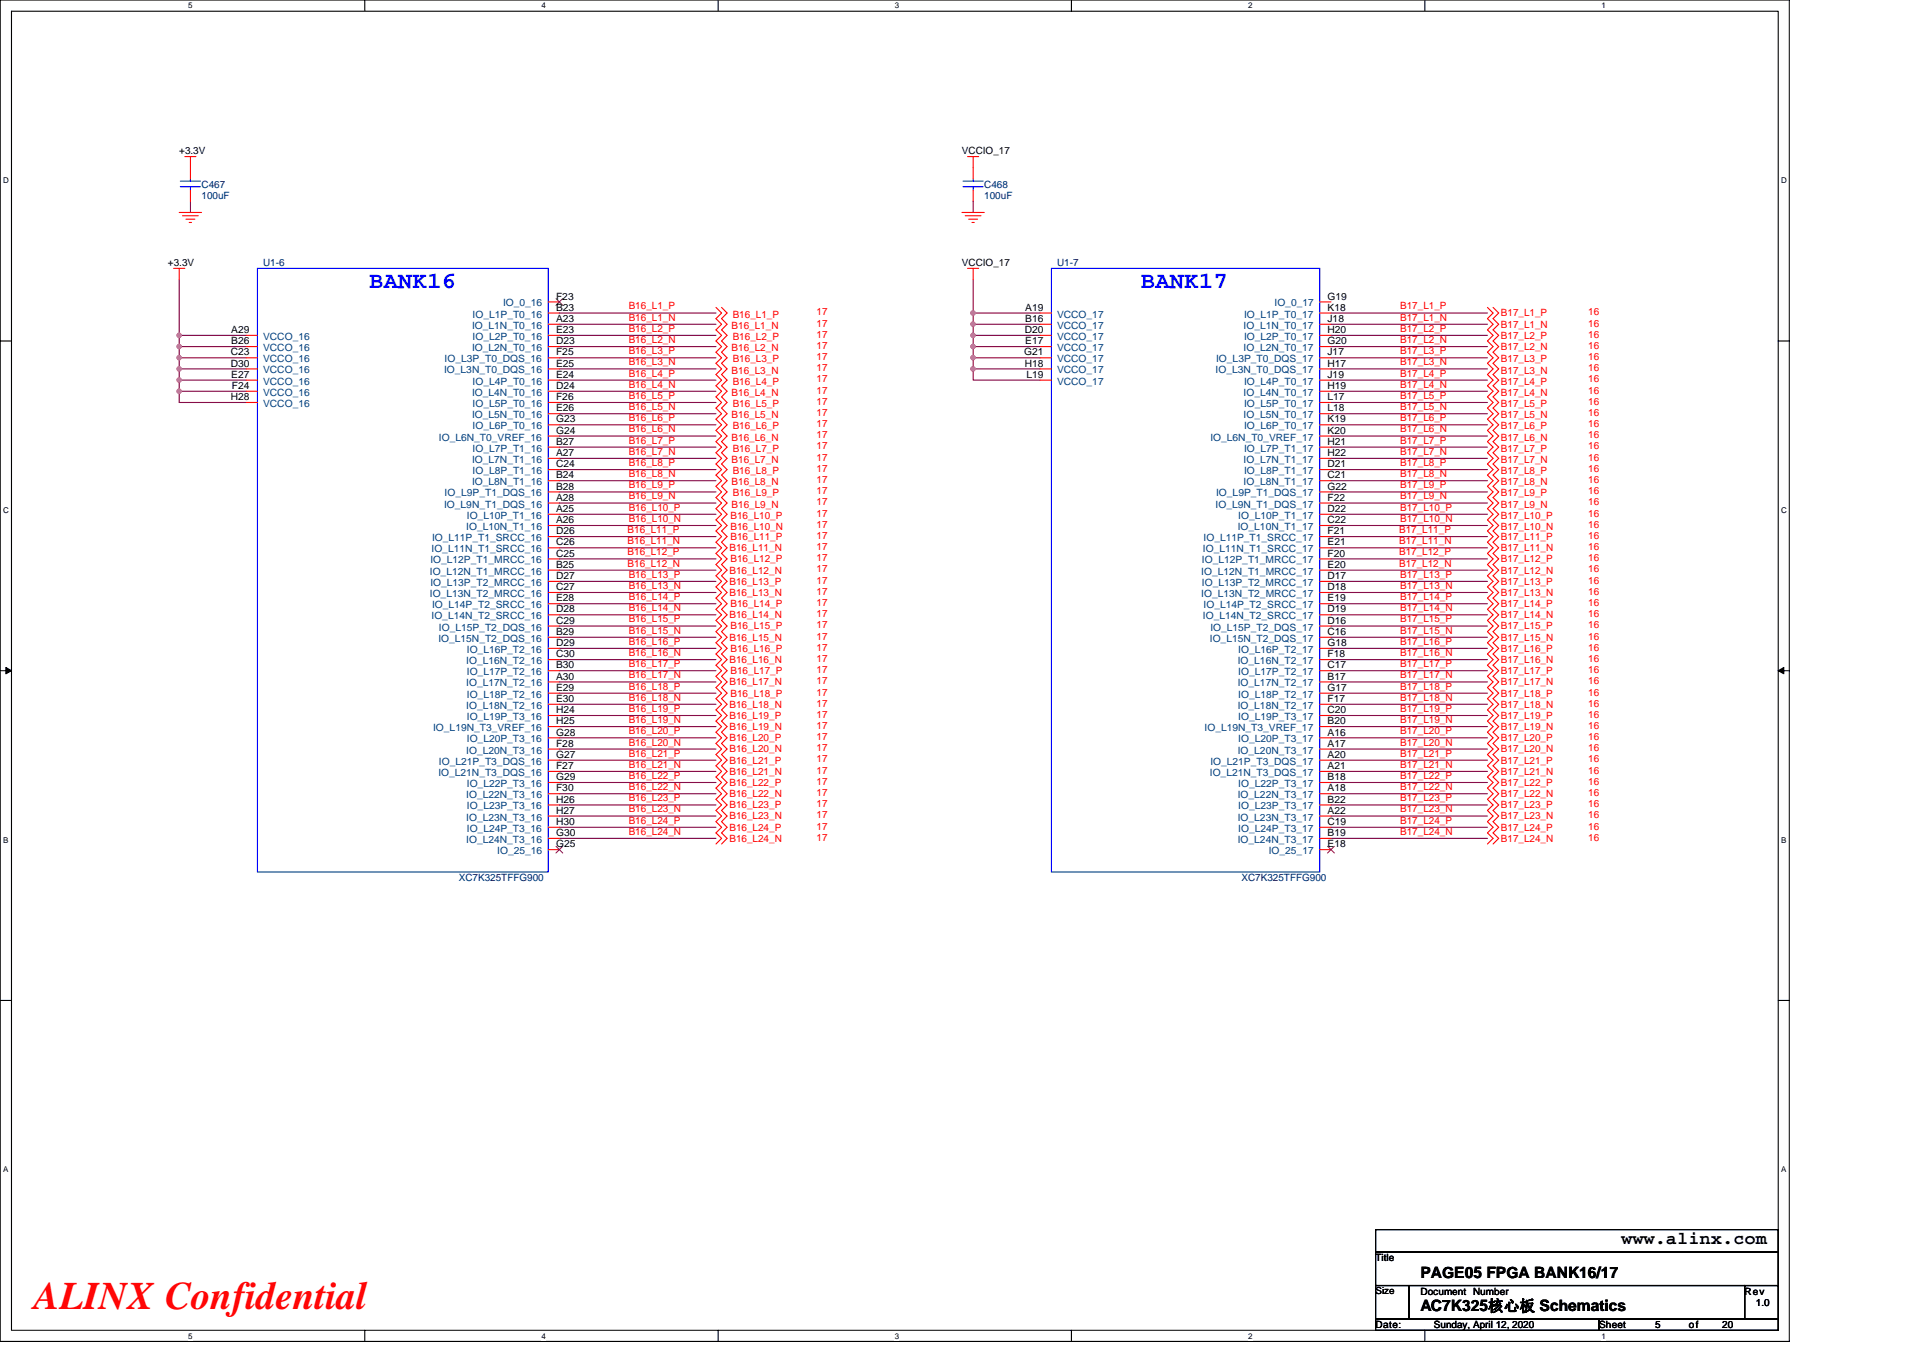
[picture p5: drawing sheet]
<svg xmlns="http://www.w3.org/2000/svg" width="297mm" height="210mm" viewBox="0 0 297 210" stroke-linecap="round" stroke-linejoin="round" font-family="sans-serif">
<defs><g id="words">
<text font-size="6" fill="#f00" x="5.2" y="202.3">ALINX Confidential</text>
<g font-size="3.6" fill="#00f">
<text x="57" y="44.5">BANK16</text>
<text x="176.2" y="44.5">BANK17</text>
</g>
<text font-size="2.8" x="250.5" y="192.3">www.alinx.com</text>
<g font-size="2.4">
<text x="219.4" y="197.4">PAGE05 FPGA BANK16/17</text>
<text x="219.4" y="202.6">AC7K325核心板 Schematics</text>
</g>
<g font-size="1.5">
<text x="27.7" y="23.9">+3.3V</text>
<text x="148.6" y="23.9">VCCIO_17</text>
<text x="25.9" y="41.1">+3.3V</text>
<text x="148.6" y="41.1">VCCIO_17</text>
<text x="85.9" y="46.3">F23</text>
<text x="205.1" y="46.3">G19</text>
<text x="35.7" y="51.5">A29</text>
<text x="35.7" y="53.2">B26</text>
<text x="85.9" y="49.7">A23</text>
<text x="85.9" y="53.2">D23</text>
<text x="85.9" y="48">B23</text>
<text x="85.9" y="51.5">E23</text>
<text x="158.3" y="51.5">D20</text>
<text x="158.4" y="48">A19</text>
<text x="158.4" y="49.7">B16</text>
<text x="158.4" y="53.2">E17</text>
<text x="205.1" y="49.7">J18</text>
<text x="205.1" y="53.2">G20</text>
<text x="205.1" y="48">K18</text>
<text x="205.1" y="51.5">H20</text>
<text x="35.6" y="54.9">C23</text>
<text x="35.6" y="56.6">D30</text>
<text x="35.7" y="58.4">E27</text>
<text x="85.9" y="56.6">E25</text>
<text x="85.9" y="58.4">E24</text>
<text x="85.9" y="54.9">F25</text>
<text x="158.2" y="54.9">G21</text>
<text x="158.3" y="56.6">H18</text>
<text x="158.5" y="58.4">L19</text>
<text x="205.1" y="54.9">J17</text>
<text x="205.1" y="56.6">H17</text>
<text x="205.1" y="58.4">J19</text>
<text x="35.6" y="61.8">H28</text>
<text x="35.8" y="60.1">F24</text>
<text x="85.9" y="60.1">D24</text>
<text x="85.9" y="63.6">E26</text>
<text x="85.9" y="61.8">F26</text>
<text x="85.9" y="65.3">G23</text>
<text x="205.1" y="60.1">H19</text>
<text x="205.1" y="63.6">L18</text>
<text x="205.1" y="61.8">L17</text>
<text x="205.1" y="65.3">K19</text>
<text x="85.9" y="70.5">A27</text>
<text x="85.9" y="67">G24</text>
<text x="85.9" y="68.7">B27</text>
<text x="205.1" y="70.5">H22</text>
<text x="205.1" y="67">K20</text>
<text x="205.1" y="68.7">H21</text>
<text x="85.9" y="73.9">B24</text>
<text x="85.9" y="72.2">C24</text>
<text x="85.9" y="77.4">A28</text>
<text x="85.9" y="75.6">B28</text>
<text x="205.1" y="73.9">C21</text>
<text x="205.1" y="72.2">D21</text>
<text x="205.1" y="75.6">G22</text>
<text x="205.1" y="77.4">F22</text>
<text x="85.9" y="82.6">D26</text>
<text x="85.9" y="80.8">A26</text>
<text x="85.9" y="79.1">A25</text>
<text x="205.1" y="82.6">F21</text>
<text x="205.1" y="79.1">D22</text>
<text x="205.1" y="80.8">C22</text>
<text x="85.9" y="86">C25</text>
<text x="85.9" y="89.5">D27</text>
<text x="85.9" y="84.3">C26</text>
<text x="85.9" y="87.7">B25</text>
<text x="205.1" y="84.3">E21</text>
<text x="205.1" y="87.7">E20</text>
<text x="205.1" y="86">F20</text>
<text x="205.1" y="89.5">D17</text>
<text x="85.9" y="94.6">D28</text>
<text x="85.9" y="92.9">E28</text>
<text x="85.9" y="91.2">C27</text>
<text x="205.1" y="92.9">E19</text>
<text x="205.1" y="94.6">D19</text>
<text x="205.1" y="91.2">D18</text>
<text x="85.9" y="101.6">C30</text>
<text x="85.9" y="98.1">B29</text>
<text x="85.9" y="99.8">D29</text>
<text x="85.9" y="96.4">C29</text>
<text x="205.1" y="98.1">C16</text>
<text x="205.1" y="99.8">G18</text>
<text x="205.1" y="101.6">F18</text>
<text x="205.1" y="96.4">D16</text>
<text x="85.9" y="105">A30</text>
<text x="85.9" y="103.3">B30</text>
<text x="85.9" y="106.7">E29</text>
<text x="205.1" y="103.3">C17</text>
<text x="205.1" y="105">B17</text>
<text x="205.1" y="106.7">G17</text>
<text x="85.9" y="108.5">E30</text>
<text x="85.9" y="111.9">H25</text>
<text x="85.9" y="110.2">H24</text>
<text x="85.9" y="113.6">G28</text>
<text x="205.1" y="108.5">F17</text>
<text x="205.1" y="110.2">C20</text>
<text x="205.1" y="111.9">B20</text>
<text x="205.1" y="113.6">A16</text>
<text x="85.9" y="115.4">F28</text>
<text x="85.9" y="118.8">F27</text>
<text x="85.9" y="117.1">G27</text>
<text x="205.1" y="115.4">A17</text>
<text x="205.1" y="118.8">A21</text>
<text x="205.1" y="117.1">A20</text>
<text x="85.9" y="122.3">F30</text>
<text x="85.9" y="125.7">H27</text>
<text x="85.9" y="120.5">G29</text>
<text x="85.9" y="124">H26</text>
<text x="205.1" y="120.5">B18</text>
<text x="205.1" y="122.3">A18</text>
<text x="205.1" y="124">B22</text>
<text x="205.1" y="125.7">A22</text>
<text x="85.9" y="130.9">G25</text>
<text x="85.9" y="129.2">G30</text>
<text x="85.9" y="127.5">H30</text>
<text x="205.1" y="130.9">E18</text>
<text x="205.1" y="127.5">C19</text>
<text x="205.1" y="129.2">B19</text>
<text x="212.5" y="194.9">Title</text>
<text x="212.5" y="200">Size</text>
<text x="219.4" y="200">Document Number</text>
<text x="269.5" y="200">Rev</text>
<text x="271.2" y="201.8">1.0</text>
<text x="212.5" y="205.2">Date:</text>
<text x="221.5" y="205.2">Sunday, April 12, 2020</text>
<text x="247" y="205.2">Sheet</text>
<text x="255.7" y="205.2">5</text>
<text x="260.9" y="205.2">of</text>
<text x="266" y="205.2">20</text>
</g>
<g font-size="1.5" fill="#000080">
<text x="31.1" y="29">C467</text>
<text x="152" y="29">C468</text>
<text x="31.1" y="30.8">100uF</text>
<text x="152" y="30.8">100uF</text>
<text x="40.6" y="41.1">U1-6</text>
<text x="163.3" y="41.1">U1-7</text>
<text x="70.9" y="136.1">XC7K325TFFG900</text>
<text x="191.8" y="136.1">XC7K325TFFG900</text>
</g>
<g font-size="1.5" fill="#004080">
<text x="77.7" y="47.3">IO_0_16</text>
<text x="196.9" y="47.3">IO_0_17</text>
<text x="40.6" y="52.5">VCCO_16</text>
<text x="72.9" y="50.8">IO_L1N_T0_16</text>
<text x="73" y="49.1">IO_L1P_T0_16</text>
<text x="73" y="52.5">IO_L2P_T0_16</text>
<text x="163.3" y="49.1">VCCO_17</text>
<text x="163.3" y="50.8">VCCO_17</text>
<text x="163.3" y="52.5">VCCO_17</text>
<text x="192.1" y="50.8">IO_L1N_T0_17</text>
<text x="192.2" y="49.1">IO_L1P_T0_17</text>
<text x="192.2" y="52.5">IO_L2P_T0_17</text>
<text x="40.6" y="54.3">VCCO_16</text>
<text x="40.6" y="56">VCCO_16</text>
<text x="40.6" y="57.7">VCCO_16</text>
<text x="40.6" y="59.4">VCCO_16</text>
<text x="68.6" y="57.7">IO_L3N_T0_DQS_16</text>
<text x="68.7" y="56">IO_L3P_T0_DQS_16</text>
<text x="72.9" y="54.3">IO_L2N_T0_16</text>
<text x="73" y="59.4">IO_L4P_T0_16</text>
<text x="163.3" y="54.3">VCCO_17</text>
<text x="163.3" y="56">VCCO_17</text>
<text x="163.3" y="57.7">VCCO_17</text>
<text x="163.3" y="59.4">VCCO_17</text>
<text x="187.8" y="57.7">IO_L3N_T0_DQS_17</text>
<text x="187.9" y="56">IO_L3P_T0_DQS_17</text>
<text x="192.1" y="54.3">IO_L2N_T0_17</text>
<text x="192.2" y="59.4">IO_L4P_T0_17</text>
<text x="40.6" y="61.2">VCCO_16</text>
<text x="40.6" y="62.9">VCCO_16</text>
<text x="72.9" y="61.2">IO_L4N_T0_16</text>
<text x="72.9" y="64.6">IO_L5N_T0_16</text>
<text x="73" y="62.9">IO_L5P_T0_16</text>
<text x="192.1" y="61.2">IO_L4N_T0_17</text>
<text x="192.1" y="64.6">IO_L5N_T0_17</text>
<text x="192.2" y="62.9">IO_L5P_T0_17</text>
<text x="67.8" y="68.1">IO_L6N_T0_VREF_16</text>
<text x="72.9" y="71.5">IO_L7N_T1_16</text>
<text x="73" y="66.3">IO_L6P_T0_16</text>
<text x="73" y="69.8">IO_L7P_T1_16</text>
<text x="187" y="68.1">IO_L6N_T0_VREF_17</text>
<text x="192.1" y="71.5">IO_L7N_T1_17</text>
<text x="192.2" y="66.3">IO_L6P_T0_17</text>
<text x="192.2" y="69.8">IO_L7P_T1_17</text>
<text x="68.7" y="76.7">IO_L9P_T1_DQS_16</text>
<text x="72.9" y="75">IO_L8N_T1_16</text>
<text x="73" y="73.3">IO_L8P_T1_16</text>
<text x="187.9" y="76.7">IO_L9P_T1_DQS_17</text>
<text x="192.1" y="75">IO_L8N_T1_17</text>
<text x="192.2" y="73.3">IO_L8P_T1_17</text>
<text x="66.7" y="83.6">IO_L11P_T1_SRCC_16</text>
<text x="68.6" y="78.4">IO_L9N_T1_DQS_16</text>
<text x="72" y="81.9">IO_L10N_T1_16</text>
<text x="72.1" y="80.2">IO_L10P_T1_16</text>
<text x="185.9" y="83.6">IO_L11P_T1_SRCC_17</text>
<text x="187.8" y="78.4">IO_L9N_T1_DQS_17</text>
<text x="191.2" y="81.9">IO_L10N_T1_17</text>
<text x="191.3" y="80.2">IO_L10P_T1_17</text>
<text x="66.4" y="88.8">IO_L12N_T1_MRCC_16</text>
<text x="66.5" y="87.1">IO_L12P_T1_MRCC_16</text>
<text x="66.7" y="85.3">IO_L11N_T1_SRCC_16</text>
<text x="185.6" y="88.8">IO_L12N_T1_MRCC_17</text>
<text x="185.6" y="87.1">IO_L12P_T1_MRCC_17</text>
<text x="185.8" y="85.3">IO_L11N_T1_SRCC_17</text>
<text x="66.4" y="92.2">IO_L13N_T2_MRCC_16</text>
<text x="66.5" y="90.5">IO_L13P_T2_MRCC_16</text>
<text x="66.7" y="95.7">IO_L14N_T2_SRCC_16</text>
<text x="66.7" y="94">IO_L14P_T2_SRCC_16</text>
<text x="185.6" y="92.2">IO_L13N_T2_MRCC_17</text>
<text x="185.6" y="90.5">IO_L13P_T2_MRCC_17</text>
<text x="185.8" y="95.7">IO_L14N_T2_SRCC_17</text>
<text x="185.9" y="94">IO_L14P_T2_SRCC_17</text>
<text x="67.7" y="99.2">IO_L15N_T2_DQS_16</text>
<text x="67.8" y="97.4">IO_L15P_T2_DQS_16</text>
<text x="72.1" y="100.9">IO_L16P_T2_16</text>
<text x="186.9" y="99.2">IO_L15N_T2_DQS_17</text>
<text x="187" y="97.4">IO_L15P_T2_DQS_17</text>
<text x="191.3" y="100.9">IO_L16P_T2_17</text>
<text x="72" y="102.6">IO_L16N_T2_16</text>
<text x="72" y="106.1">IO_L17N_T2_16</text>
<text x="72.1" y="104.3">IO_L17P_T2_16</text>
<text x="72.1" y="107.8">IO_L18P_T2_16</text>
<text x="191.2" y="102.6">IO_L16N_T2_17</text>
<text x="191.2" y="106.1">IO_L17N_T2_17</text>
<text x="191.3" y="104.3">IO_L17P_T2_17</text>
<text x="191.3" y="107.8">IO_L18P_T2_17</text>
<text x="66.9" y="113">IO_L19N_T3_VREF_16</text>
<text x="72" y="109.5">IO_L18N_T2_16</text>
<text x="72.1" y="111.3">IO_L19P_T3_16</text>
<text x="186.1" y="113">IO_L19N_T3_VREF_17</text>
<text x="191.2" y="109.5">IO_L18N_T2_17</text>
<text x="191.3" y="111.3">IO_L19P_T3_17</text>
<text x="67.7" y="119.9">IO_L21N_T3_DQS_16</text>
<text x="67.8" y="118.2">IO_L21P_T3_DQS_16</text>
<text x="72" y="116.4">IO_L20N_T3_16</text>
<text x="72.1" y="114.7">IO_L20P_T3_16</text>
<text x="186.9" y="119.9">IO_L21N_T3_DQS_17</text>
<text x="187" y="118.2">IO_L21P_T3_DQS_17</text>
<text x="191.2" y="116.4">IO_L20N_T3_17</text>
<text x="191.3" y="114.7">IO_L20P_T3_17</text>
<text x="72" y="123.3">IO_L22N_T3_16</text>
<text x="72.1" y="121.6">IO_L22P_T3_16</text>
<text x="72.1" y="125.1">IO_L23P_T3_16</text>
<text x="191.2" y="123.3">IO_L22N_T3_17</text>
<text x="191.3" y="121.6">IO_L22P_T3_17</text>
<text x="191.3" y="125.1">IO_L23P_T3_17</text>
<text x="72" y="126.8">IO_L23N_T3_16</text>
<text x="72" y="130.2">IO_L24N_T3_16</text>
<text x="72.1" y="128.5">IO_L24P_T3_16</text>
<text x="76.8" y="132">IO_25_16</text>
<text x="191.2" y="126.8">IO_L23N_T3_17</text>
<text x="191.2" y="130.2">IO_L24N_T3_17</text>
<text x="191.3" y="128.5">IO_L24P_T3_17</text>
<text x="196" y="132">IO_25_17</text>
</g>
<g font-size="1.5" fill="#f00">
<text x="97.1" y="47.8">B16_L1_P</text>
<text x="216.3" y="47.8">B17_L1_P</text>
<text x="97.1" y="49.6">B16_L1_N</text>
<text x="97.1" y="51.3">B16_L2_P</text>
<text x="97.1" y="53">B16_L2_N</text>
<text x="113" y="50.8">B16_L1_N</text>
<text x="113.2" y="49.1">B16_L1_P</text>
<text x="113.2" y="52.5">B16_L2_P</text>
<text x="126.1" y="48.7">17</text>
<text x="126.1" y="52.2">17</text>
<text x="126.1" y="50.5">17</text>
<text x="126.1" y="53.9">17</text>
<text x="216.3" y="49.6">B17_L1_N</text>
<text x="216.3" y="51.3">B17_L2_P</text>
<text x="216.3" y="53">B17_L2_N</text>
<text x="231.8" y="48.9">B17_L1_P</text>
<text x="231.8" y="50.6">B17_L1_N</text>
<text x="231.8" y="52.4">B17_L2_P</text>
<text x="245.3" y="48.7">16</text>
<text x="245.3" y="50.5">16</text>
<text x="245.3" y="52.2">16</text>
<text x="245.3" y="53.9">16</text>
<text x="97.1" y="54.7">B16_L3_P</text>
<text x="97.1" y="56.5">B16_L3_N</text>
<text x="97.1" y="58.2">B16_L4_P</text>
<text x="97.1" y="59.9">B16_L4_N</text>
<text x="113" y="54.3">B16_L2_N</text>
<text x="113" y="57.7">B16_L3_N</text>
<text x="113.2" y="56">B16_L3_P</text>
<text x="113.2" y="59.4">B16_L4_P</text>
<text x="126.1" y="55.6">17</text>
<text x="126.1" y="59.1">17</text>
<text x="126.1" y="57.4">17</text>
<text x="216.3" y="54.7">B17_L3_P</text>
<text x="216.3" y="56.5">B17_L3_N</text>
<text x="216.3" y="58.2">B17_L4_P</text>
<text x="216.3" y="59.9">B17_L4_N</text>
<text x="231.8" y="54.1">B17_L2_N</text>
<text x="231.8" y="56">B17_L3_P</text>
<text x="231.8" y="57.7">B17_L3_N</text>
<text x="231.8" y="59.4">B17_L4_P</text>
<text x="245.3" y="55.6">16</text>
<text x="245.3" y="57.4">16</text>
<text x="245.3" y="59.1">16</text>
<text x="97.1" y="61.6">B16_L5_P</text>
<text x="97.1" y="63.4">B16_L5_N</text>
<text x="97.1" y="65.1">B16_L6_P</text>
<text x="113" y="61.2">B16_L4_N</text>
<text x="113" y="64.6">B16_L5_N</text>
<text x="113.2" y="62.9">B16_L5_P</text>
<text x="126.1" y="62.5">17</text>
<text x="126.1" y="66">17</text>
<text x="126.1" y="60.8">17</text>
<text x="126.1" y="64.3">17</text>
<text x="216.3" y="61.6">B17_L5_P</text>
<text x="216.3" y="63.4">B17_L5_N</text>
<text x="216.3" y="65.1">B17_L6_P</text>
<text x="231.8" y="61.2">B17_L4_N</text>
<text x="231.8" y="62.9">B17_L5_P</text>
<text x="231.8" y="64.6">B17_L5_N</text>
<text x="245.3" y="60.8">16</text>
<text x="245.3" y="62.5">16</text>
<text x="245.3" y="64.3">16</text>
<text x="245.3" y="66">16</text>
<text x="97.1" y="66.8">B16_L6_N</text>
<text x="97.1" y="68.5">B16_L7_P</text>
<text x="97.1" y="70.3">B16_L7_N</text>
<text x="113" y="68.1">B16_L6_N</text>
<text x="113" y="71.5">B16_L7_N</text>
<text x="113.2" y="66.4">B16_L6_P</text>
<text x="113.2" y="69.8">B16_L7_P</text>
<text x="126.1" y="69.4">17</text>
<text x="126.1" y="67.7">17</text>
<text x="126.1" y="71.2">17</text>
<text x="216.3" y="66.8">B17_L6_N</text>
<text x="216.3" y="68.5">B17_L7_P</text>
<text x="216.3" y="70.3">B17_L7_N</text>
<text x="231.8" y="66.4">B17_L6_P</text>
<text x="231.8" y="68.1">B17_L6_N</text>
<text x="231.8" y="69.8">B17_L7_P</text>
<text x="231.8" y="71.5">B17_L7_N</text>
<text x="245.3" y="67.7">16</text>
<text x="245.3" y="69.4">16</text>
<text x="245.3" y="71.2">16</text>
<text x="97.1" y="72">B16_L8_P</text>
<text x="97.1" y="73.7">B16_L8_N</text>
<text x="97.1" y="75.5">B16_L9_P</text>
<text x="97.1" y="77.2">B16_L9_N</text>
<text x="113" y="75">B16_L8_N</text>
<text x="113.2" y="73.3">B16_L8_P</text>
<text x="113.2" y="76.7">B16_L9_P</text>
<text x="126.1" y="72.9">17</text>
<text x="126.1" y="76.4">17</text>
<text x="126.1" y="74.6">17</text>
<text x="216.3" y="72">B17_L8_P</text>
<text x="216.3" y="73.7">B17_L8_N</text>
<text x="216.3" y="75.5">B17_L9_P</text>
<text x="216.3" y="77.2">B17_L9_N</text>
<text x="231.8" y="73.3">B17_L8_P</text>
<text x="231.8" y="75">B17_L8_N</text>
<text x="231.8" y="76.7">B17_L9_P</text>
<text x="245.3" y="72.9">16</text>
<text x="245.3" y="74.6">16</text>
<text x="245.3" y="76.4">16</text>
<text x="96.9" y="82.4">B16_L11_P</text>
<text x="97.1" y="78.9">B16_L10_P</text>
<text x="97.1" y="80.6">B16_L10_N</text>
<text x="112.8" y="80.2">B16_L10_P</text>
<text x="112.8" y="81.9">B16_L10_N</text>
<text x="112.8" y="83.4">B16_L11_P</text>
<text x="113" y="78.4">B16_L9_N</text>
<text x="126.1" y="79.8">17</text>
<text x="126.1" y="81.6">17</text>
<text x="126.1" y="83.3">17</text>
<text x="126.1" y="78.1">17</text>
<text x="216.1" y="82.4">B17_L11_P</text>
<text x="216.3" y="78.9">B17_L10_P</text>
<text x="216.3" y="80.6">B17_L10_N</text>
<text x="231.8" y="80.2">B17_L10_P</text>
<text x="231.8" y="81.9">B17_L10_N</text>
<text x="231.8" y="78.4">B17_L9_N</text>
<text x="231.8" y="83.4">B17_L11_P</text>
<text x="245.3" y="79.8">16</text>
<text x="245.3" y="81.6">16</text>
<text x="245.3" y="78.1">16</text>
<text x="245.3" y="83.3">16</text>
<text x="96.9" y="84.1">B16_L11_N</text>
<text x="96.9" y="85.8">B16_L12_P</text>
<text x="96.9" y="87.5">B16_L12_N</text>
<text x="97.1" y="89.3">B16_L13_P</text>
<text x="112.7" y="85.2">B16_L11_N</text>
<text x="112.7" y="88.6">B16_L12_N</text>
<text x="112.8" y="86.9">B16_L12_P</text>
<text x="126.1" y="86.7">17</text>
<text x="126.1" y="85">17</text>
<text x="126.1" y="88.5">17</text>
<text x="216.1" y="84.1">B17_L11_N</text>
<text x="216.1" y="85.8">B17_L12_P</text>
<text x="216.1" y="87.5">B17_L12_N</text>
<text x="216.3" y="89.3">B17_L13_P</text>
<text x="231.8" y="85.2">B17_L11_N</text>
<text x="231.8" y="86.9">B17_L12_P</text>
<text x="231.8" y="88.6">B17_L12_N</text>
<text x="245.3" y="85">16</text>
<text x="245.3" y="86.7">16</text>
<text x="245.3" y="88.5">16</text>
<text x="97.1" y="91">B16_L13_N</text>
<text x="97.1" y="92.7">B16_L14_P</text>
<text x="97.1" y="94.4">B16_L14_N</text>
<text x="112.7" y="92.1">B16_L13_N</text>
<text x="112.7" y="95.5">B16_L14_N</text>
<text x="112.7" y="90.4">B16_L13_P</text>
<text x="112.8" y="93.8">B16_L14_P</text>
<text x="126.1" y="93.6">17</text>
<text x="126.1" y="91.9">17</text>
<text x="126.1" y="95.4">17</text>
<text x="126.1" y="90.2">17</text>
<text x="216.3" y="91">B17_L13_N</text>
<text x="216.3" y="92.7">B17_L14_P</text>
<text x="216.3" y="94.4">B17_L14_N</text>
<text x="231.8" y="92.1">B17_L13_N</text>
<text x="231.8" y="93.8">B17_L14_P</text>
<text x="231.8" y="95.5">B17_L14_N</text>
<text x="231.8" y="90.4">B17_L13_P</text>
<text x="245.3" y="91.9">16</text>
<text x="245.3" y="93.6">16</text>
<text x="245.3" y="95.4">16</text>
<text x="245.3" y="90.2">16</text>
<text x="97.1" y="99.6">B16_L16_P</text>
<text x="97.1" y="101.4">B16_L16_N</text>
<text x="97.1" y="96.2">B16_L15_P</text>
<text x="97.1" y="97.9">B16_L15_N</text>
<text x="112.7" y="99">B16_L15_N</text>
<text x="112.8" y="97.3">B16_L15_P</text>
<text x="112.8" y="100.7">B16_L16_P</text>
<text x="126.1" y="97.1">17</text>
<text x="126.1" y="100.5">17</text>
<text x="126.1" y="98.8">17</text>
<text x="216.3" y="99.6">B17_L16_P</text>
<text x="216.3" y="101.4">B17_L16_N</text>
<text x="216.3" y="96.2">B17_L15_P</text>
<text x="216.3" y="97.9">B17_L15_N</text>
<text x="231.8" y="97.3">B17_L15_P</text>
<text x="231.8" y="99">B17_L15_N</text>
<text x="231.8" y="100.7">B17_L16_P</text>
<text x="245.3" y="97.1">16</text>
<text x="245.3" y="98.8">16</text>
<text x="245.3" y="100.5">16</text>
<text x="97.1" y="103.1">B16_L17_P</text>
<text x="97.1" y="104.8">B16_L17_N</text>
<text x="97.1" y="106.6">B16_L18_P</text>
<text x="112.7" y="102.4">B16_L16_N</text>
<text x="112.7" y="105.9">B16_L17_N</text>
<text x="112.8" y="104.2">B16_L17_P</text>
<text x="112.8" y="107.6">B16_L18_P</text>
<text x="126.1" y="104">17</text>
<text x="126.1" y="107.5">17</text>
<text x="126.1" y="102.3">17</text>
<text x="126.1" y="105.7">17</text>
<text x="216.3" y="103.1">B17_L17_P</text>
<text x="216.3" y="104.8">B17_L17_N</text>
<text x="216.3" y="106.6">B17_L18_P</text>
<text x="231.8" y="102.4">B17_L16_N</text>
<text x="231.8" y="104.2">B17_L17_P</text>
<text x="231.8" y="105.9">B17_L17_N</text>
<text x="231.8" y="107.6">B17_L18_P</text>
<text x="245.3" y="102.3">16</text>
<text x="245.3" y="104">16</text>
<text x="245.3" y="105.7">16</text>
<text x="245.3" y="107.5">16</text>
<text x="97.1" y="108.3">B16_L18_N</text>
<text x="97.1" y="110">B16_L19_P</text>
<text x="97.1" y="111.7">B16_L19_N</text>
<text x="97.1" y="113.5">B16_L20_P</text>
<text x="112.7" y="109.3">B16_L18_N</text>
<text x="112.7" y="111.1">B16_L19_P</text>
<text x="112.7" y="112.8">B16_L19_N</text>
<text x="126.1" y="109.2">17</text>
<text x="126.1" y="110.9">17</text>
<text x="126.1" y="112.6">17</text>
<text x="216.3" y="108.3">B17_L18_N</text>
<text x="216.3" y="110">B17_L19_P</text>
<text x="216.3" y="111.7">B17_L19_N</text>
<text x="216.3" y="113.5">B17_L20_P</text>
<text x="231.8" y="109.3">B17_L18_N</text>
<text x="231.8" y="111.1">B17_L19_P</text>
<text x="231.8" y="112.8">B17_L19_N</text>
<text x="245.3" y="109.2">16</text>
<text x="245.3" y="110.9">16</text>
<text x="245.3" y="112.6">16</text>
<text x="97.1" y="115.2">B16_L20_N</text>
<text x="97.1" y="116.9">B16_L21_P</text>
<text x="97.1" y="118.6">B16_L21_N</text>
<text x="112.7" y="114.5">B16_L20_P</text>
<text x="112.7" y="116.3">B16_L20_N</text>
<text x="112.7" y="118">B16_L21_P</text>
<text x="112.7" y="119.7">B16_L21_N</text>
<text x="126.1" y="114.4">17</text>
<text x="126.1" y="116.1">17</text>
<text x="126.1" y="117.8">17</text>
<text x="126.1" y="119.5">17</text>
<text x="216.3" y="115.2">B17_L20_N</text>
<text x="216.3" y="116.9">B17_L21_P</text>
<text x="216.3" y="118.6">B17_L21_N</text>
<text x="231.8" y="114.5">B17_L20_P</text>
<text x="231.8" y="116.3">B17_L20_N</text>
<text x="231.8" y="118">B17_L21_P</text>
<text x="231.8" y="119.7">B17_L21_N</text>
<text x="245.3" y="114.4">16</text>
<text x="245.3" y="116.1">16</text>
<text x="245.3" y="117.8">16</text>
<text x="245.3" y="119.5">16</text>
<text x="97.1" y="120.4">B16_L22_P</text>
<text x="97.1" y="122.1">B16_L22_N</text>
<text x="97.1" y="123.8">B16_L23_P</text>
<text x="97.1" y="125.5">B16_L23_N</text>
<text x="112.7" y="121.5">B16_L22_P</text>
<text x="112.7" y="123.2">B16_L22_N</text>
<text x="112.7" y="124.9">B16_L23_P</text>
<text x="126.1" y="121.3">17</text>
<text x="126.1" y="123">17</text>
<text x="126.1" y="124.7">17</text>
<text x="216.3" y="120.4">B17_L22_P</text>
<text x="216.3" y="122.1">B17_L22_N</text>
<text x="216.3" y="123.8">B17_L23_P</text>
<text x="216.3" y="125.5">B17_L23_N</text>
<text x="231.8" y="121.5">B17_L22_P</text>
<text x="231.8" y="123.2">B17_L22_N</text>
<text x="231.8" y="124.9">B17_L23_P</text>
<text x="245.3" y="121.3">16</text>
<text x="245.3" y="123">16</text>
<text x="245.3" y="124.7">16</text>
<text x="97.1" y="127.3">B16_L24_P</text>
<text x="97.1" y="129">B16_L24_N</text>
<text x="112.7" y="126.6">B16_L23_N</text>
<text x="112.7" y="128.4">B16_L24_P</text>
<text x="112.7" y="130.1">B16_L24_N</text>
<text x="126.1" y="126.4">17</text>
<text x="126.1" y="128.2">17</text>
<text x="126.1" y="129.9">17</text>
<text x="216.3" y="127.3">B17_L24_P</text>
<text x="216.3" y="129">B17_L24_N</text>
<text x="231.8" y="126.6">B17_L23_N</text>
<text x="231.8" y="128.4">B17_L24_P</text>
<text x="231.8" y="130.1">B17_L24_N</text>
<text x="245.3" y="126.4">16</text>
<text x="245.3" y="128.2">16</text>
<text x="245.3" y="129.9">16</text>
</g>
<g font-size="1.2">
<text x="29.1" y="1.3">5</text>
<text x="83.6" y="1.3">4</text>
<text x="138.2" y="1.3">3</text>
<text x="192.8" y="1.3">2</text>
<text x="247.4" y="1.3">1</text>
<text x=".5" y="28.3">D</text>
<text x="275.1" y="28.3">D</text>
<text x=".5" y="79.2">C</text>
<text x="275.1" y="79.2">C</text>
<text x=".5" y="130.2">B</text>
<text x="275.1" y="130.2">B</text>
<text x=".5" y="181.1">A</text>
<text x="275.1" y="181.1">A</text>
<text x="29.1" y="206.8">5</text>
<text x="83.6" y="206.8">4</text>
<text x="138.2" y="206.8">3</text>
<text x="192.8" y="206.8">2</text>
<text x="247.4" y="206.8">1</text>
</g>
</g></defs>
<path d="M0 0h276.4v207.3h-276.4zM1.8 1.7h272.9v203.8h-272.9z" fill="none" stroke="#000" stroke-width=".17"/>
<g fill="#fff">
<path d="M29.1 .2h.6v1.4h-.6z"/>
<path d="M29.1 205.7h.6v1.4h-.6z"/>
</g>
<path d="M56.3 0v1.7M56.3 205.5v1.8" fill="none" stroke="#000" stroke-width=".17"/>
<g fill="#fff">
<path d="M83.6 .2h.7v1.4h-.7z"/>
<path d="M83.6 205.7h.7v1.4h-.7z"/>
</g>
<path d="M110.9 0v1.7M110.9 205.5v1.8" fill="none" stroke="#000" stroke-width=".17"/>
<g fill="#fff">
<path d="M138.2 .2h.7v1.4h-.7z"/>
<path d="M138.2 205.7h.7v1.4h-.7z"/>
</g>
<path d="M165.5 0v1.7M165.5 205.5v1.8" fill="none" stroke="#000" stroke-width=".17"/>
<g fill="#fff">
<path d="M192.8 .2h.6v1.4h-.6z"/>
<path d="M192.8 205.7h.6v1.4h-.6z"/>
</g>
<path d="M220.1 0v1.7M220.1 205.5v1.8" fill="none" stroke="#000" stroke-width=".17"/>
<g fill="#fff">
<path d="M247.4 .2h.6v1.4h-.6z"/>
<path d="M247.4 205.7h.6v1.4h-.6z"/>
<path d="M.5 27.2h.8v1.4h-.8z"/>
<path d="M275.1 27.2h.9v1.4h-.9z"/>
<path d="M.5 78.1h.8v1.4h-.8z"/>
<path d="M275.1 78.1h.9v1.4h-.9z"/>
</g>
<path d="M0 52.7h1.8M274.7 52.7h1.7" fill="none" stroke="#000" stroke-width=".17"/>
<g fill="#fff">
<path d="M.5 129.1h.8v1.4h-.8z"/>
<path d="M275.1 129.1h.8v1.4h-.8z"/>
</g>
<path d="M0 103.6h1.8M274.7 103.6h1.7" fill="none" stroke="#000" stroke-width=".17"/>
<path d="M.9 103.1l.9 .5-.9 .5zM274.7 103.6l.8-.5v1z" fill="#000" stroke="#000" stroke-width=".15"/>
<g fill="#fff">
<path d="M.5 180h.8v1.4h-.8z"/>
<path d="M275.1 180h.8v1.4h-.8z"/>
</g>
<path d="M0 154.6h1.8M274.7 154.6h1.7M212.5 190h62.2v3.5h-62.2zM212.5 193.5h62.2v5.1h-62.2zM212.5 198.6h5.2v5.2h-5.2zM217.7 198.6h51.8v5.2h-51.8zM269.5 198.6h5.2v5.2h-5.2zM212.5 203.8h34.5v1.7h-34.5zM247 203.8h27.7v1.7h-27.7z" fill="none" stroke="#000" stroke-width=".17"/>
<g fill="none" stroke="#800040" stroke-width=".17">
<path d="M29.4 31.1v1.7M150.3 31.1v1.7M27.7 53.6v1.7M27.7 43.2v8.6h10.4M27.7 51.8v1.8h10.4M27.7 55.3h10.4M27.7 55.3v1.7h10.4M27.7 57v1.7h10.4M27.7 58.7v1.8h10.4M86.4 48.4h24.2M86.4 50.1h24.2M86.4 51.8h24.2"/>
<path d="M86.4 53.6h24.2M86.4 55.3h24.2M86.4 57h24.2M86.4 58.7h24.2M150.3 43.2v5.2h10.4M150.3 48.4v1.7h10.4M150.3 51.8h10.4M150.3 51.8v1.8h10.4M150.3 53.6v1.7h10.4M150.3 57h10.4M150.3 57v1.7h10.4M150.3 50.1v1.7"/>
<path d="M150.3 55.3v1.7M205.6 48.4h24.2M205.6 50.1h24.2M205.6 51.8h24.2M205.6 53.6h24.2M205.6 55.3h24.2M205.6 57h24.2M205.6 58.7h24.2M27.7 60.5v1.7h10.4M86.4 79.5h24.2M86.4 60.5h24.2M86.4 62.2h24.2"/>
<path d="M86.4 63.9h24.2M86.4 65.6h24.2M86.4 67.4h24.2M86.4 69.1h24.2M86.4 70.8h24.2M86.4 72.6h24.2M86.4 74.3h24.2M86.4 76h24.2M86.4 77.7h24.2M205.6 79.5h24.2M205.6 60.5h24.2M205.6 62.2h24.2"/>
<path d="M205.6 63.9h24.2M205.6 65.6h24.2M205.6 67.4h24.2M205.6 69.1h24.2M205.6 70.8h24.2M205.6 72.6h24.2M205.6 74.3h24.2M205.6 76h24.2M205.6 77.7h24.2M86.4 81.2h24.2M86.4 82.9h24.2M86.4 84.6h24.2"/>
<path d="M86.4 86.4h24.2M86.4 88.1h24.2M86.4 91.5h24.2M86.4 93.3h24.2M86.4 95h24.2M86.4 96.7h24.2M86.4 98.5h24.2M86.4 89.8h24.2M205.6 81.2h24.2M205.6 82.9h24.2M205.6 84.6h24.2M205.6 86.4h24.2"/>
<path d="M205.6 88.1h24.2M205.6 91.5h24.2M205.6 93.3h24.2M205.6 95h24.2M205.6 96.7h24.2M205.6 98.5h24.2M205.6 89.8h24.2M86.4 100.2h24.2M86.4 101.9h24.2M86.4 103.6h24.2M86.4 105.4h24.2M86.4 107.1h24.2"/>
<path d="M86.4 108.8h24.2M86.4 110.6h24.2M86.4 112.3h24.2M86.4 114h24.2M86.4 115.7h24.2M86.4 117.5h24.2M86.4 119.2h24.2M205.6 100.2h24.2M205.6 101.9h24.2M205.6 103.6h24.2M205.6 105.4h24.2M205.6 107.1h24.2"/>
<path d="M205.6 108.8h24.2M205.6 110.6h24.2M205.6 112.3h24.2M205.6 114h24.2M205.6 115.7h24.2M205.6 117.5h24.2M205.6 119.2h24.2M86.4 120.9h24.2M86.4 122.6h24.2M86.4 124.4h24.2M86.4 126.1h24.2M86.4 127.8h24.2"/>
<path d="M86.4 129.5h24.2M205.6 120.9h24.2M205.6 122.6h24.2M205.6 124.4h24.2M205.6 126.1h24.2M205.6 127.8h24.2M205.6 129.5h24.2"/>
</g>
<g fill="#f0f" stroke="#f0f" stroke-width=".17">
<circle cx="27.7" cy="53.5" r=".33"/>
<circle cx="27.7" cy="51.8" r=".34"/>
<circle cx="27.7" cy="57" r=".34"/>
<circle cx="27.7" cy="55.3" r=".34"/>
<circle cx="27.7" cy="58.7" r=".34"/>
<circle cx="150.3" cy="50.1" r=".34"/>
<circle cx="150.3" cy="48.4" r=".34"/>
<circle cx="150.3" cy="53.5" r=".33"/>
<circle cx="150.3" cy="51.8" r=".34"/>
<circle cx="150.3" cy="55.3" r=".34"/>
<circle cx="150.3" cy="57" r=".34"/>
<circle cx="27.7" cy="60.4" r=".34"/>
</g>
<g fill="none" stroke="#f00" stroke-width=".17">
<path d="M27.7 32.8h3.4M28.2 33.3h2.4M28.6 24.2h1.7M28.7 33.9h1.4M29.2 34.4h.4M29.4 24.2v3.4M29.4 29.4v1.7M148.6 32.8h3.4M149.1 33.3h2.4M149.5 24.2h1.7M149.6 33.9h1.4M150.1 34.4h.4"/>
<path d="M150.3 29.4v1.7M150.3 24.2v3.4M26.8 41.5h1.8M27.7 41.5v1.7M38.1 51.8h1.7M38.1 53.6h1.7M38.1 55.3h1.7M38.1 57h1.7M38.1 58.7h1.7M84.7 46.7h1.7M84.7 48.4h1.7M84.7 50.1h1.7"/>
<path d="M84.7 51.8h1.7M84.7 53.6h1.7M84.7 55.3h1.7M84.7 57h1.7M84.7 58.7h1.7M110.6 47.5l.9 .9-.9 .8 .9 .9-.9 .9 .9 .8-.9 .9 .9 .9-.9 .8 .9 .9-.9 .8 .9 .9-.9 .9 .9 .8-.9 .9 .9 .9-.9 .8 .9 .9-.9 .9 .9 .8-.9 .9 .9 .8-.9 .9 .9 .9-.9 .8 .9 .9-.9 .9 .9 .8-.9 .9 .9 .9-.9 .8 .9 .9-.9 .8 .9 .9-.9 .9 .9 .8-.9 .9 .9 .9-.9 .8 .9 .9-.9 .8 .9 .9-.9 .9 .9 .8-.9 .9 .9 .9-.9 .8 .9 .9-.9 .9 .9 .8-.9 .9 .9 .8-.9 .9 .9 .9-.9 .8 .9 .9-.9 .9 .9 .8-.9 .9 .9 .9-.9 .8 .9 .9-.9 .8 .9 .9-.9 .9 .9 .8-.9 .9 .9 .9-.9 .8 .9 .9-.9 .9 .9 .8-.9 .9 .9 .9-.9 .8 .9 .9-.9 .8 .9 .9-.9 .9 .9 .8-.9 .9 .9 .9-.9 .8 .9 .9-.9 .9 .9 .8-.9 .9 .9 .8-.9 .9 .9 .9-.9 .8 .9 .9-.9 .9 .9 .8-.9 .9 .9 .8-.9 .9M111.5 47.5l.8 .9-.8 .8 .8 .9-.8 .9 .8 .8-.8 .9 .8 .9-.8 .8 .8 .9-.8 .8 .8 .9-.8 .9 .8 .8-.8 .9 .8 .9-.8 .8 .8 .9-.8 .9 .8 .8-.8 .9 .8 .8-.8 .9 .8 .9-.8 .8 .8 .9-.8 .9 .8 .8-.8 .9 .8 .9-.8 .8 .8 .9-.8 .8 .8 .9-.8 .9 .8 .8-.8 .9 .8 .9-.8 .8 .8 .9-.8 .8 .8 .9-.8 .9 .8 .8-.8 .9 .8 .9-.8 .8 .8 .9-.8 .9 .8 .8-.8 .9 .8 .8-.8 .9 .8 .9-.8 .8 .8 .9-.8 .9 .8 .8-.8 .9 .8 .9-.8 .8 .8 .9-.8 .8 .8 .9-.8 .9 .8 .8-.8 .9 .8 .9-.8 .8 .8 .9-.8 .9 .8 .8-.8 .9 .8 .9-.8 .8 .8 .9-.8 .8 .8 .9-.8 .9 .8 .8-.8 .9 .8 .9-.8 .8 .8 .9-.8 .9 .8 .8-.8 .9 .8 .8-.8 .9 .8 .9-.8 .8 .8 .9-.8 .9 .8 .8-.8 .9 .8 .8-.8 .9M149.5 41.5h1.7M150.3 41.5v1.7M160.7 48.4h1.7M160.7 50.1h1.7M160.7 51.8h1.7"/>
<path d="M160.7 53.6h1.7M160.7 55.3h1.7M160.7 57h1.7M160.7 58.7h1.7M203.9 46.7h1.7M203.9 48.4h1.7M203.9 50.1h1.7M203.9 51.8h1.7M203.9 53.6h1.7M203.9 55.3h1.7M203.9 57h1.7M203.9 58.7h1.7"/>
<path d="M229.8 47.5l.8 .9-.8 .8 .8 .9-.8 .9 .8 .8-.8 .9 .8 .9-.8 .8 .8 .9-.8 .8 .8 .9-.8 .9 .8 .8-.8 .9 .8 .9-.8 .8 .8 .9-.8 .9 .8 .8-.8 .9 .8 .8-.8 .9 .8 .9-.8 .8 .8 .9-.8 .9 .8 .8-.8 .9 .8 .9-.8 .8 .8 .9-.8 .8 .8 .9-.8 .9 .8 .8-.8 .9 .8 .9-.8 .8 .8 .9-.8 .8 .8 .9-.8 .9 .8 .8-.8 .9 .8 .9-.8 .8 .8 .9-.8 .9 .8 .8-.8 .9 .8 .8-.8 .9 .8 .9-.8 .8 .8 .9-.8 .9 .8 .8-.8 .9 .8 .9-.8 .8 .8 .9-.8 .8 .8 .9-.8 .9 .8 .8-.8 .9 .8 .9-.8 .8 .8 .9-.8 .9 .8 .8-.8 .9 .8 .9-.8 .8 .8 .9-.8 .8 .8 .9-.8 .9 .8 .8-.8 .9 .8 .9-.8 .8 .8 .9-.8 .9 .8 .8-.8 .9 .8 .8-.8 .9 .8 .9-.8 .8 .8 .9-.8 .9 .8 .8-.8 .9 .8 .8-.8 .9M230.6 47.5l.9 .9-.9 .8 .9 .9-.9 .9 .9 .8-.9 .9 .9 .9-.9 .8 .9 .9-.9 .8 .9 .9-.9 .9 .9 .8-.9 .9 .9 .9-.9 .8 .9 .9-.9 .9 .9 .8-.9 .9 .9 .8-.9 .9 .9 .9-.9 .8 .9 .9-.9 .9 .9 .8-.9 .9 .9 .9-.9 .8 .9 .9-.9 .8 .9 .9-.9 .9 .9 .8-.9 .9 .9 .9-.9 .8 .9 .9-.9 .8 .9 .9-.9 .9 .9 .8-.9 .9 .9 .9-.9 .8 .9 .9-.9 .9 .9 .8-.9 .9 .9 .8-.9 .9 .9 .9-.9 .8 .9 .9-.9 .9 .9 .8-.9 .9 .9 .9-.9 .8 .9 .9-.9 .8 .9 .9-.9 .9 .9 .8-.9 .9 .9 .9-.9 .8 .9 .9-.9 .9 .9 .8-.9 .9 .9 .9-.9 .8 .9 .9-.9 .8 .9 .9-.9 .9 .9 .8-.9 .9 .9 .9-.9 .8 .9 .9-.9 .9 .9 .8-.9 .9 .9 .8-.9 .9 .9 .9-.9 .8 .9 .9-.9 .9 .9 .8-.9 .9 .9 .8-.9 .9M38.1 60.5h1.7M38.1 62.2h1.7M84.7 60.5h1.7M84.7 62.2h1.7M84.7 63.9h1.7M84.7 65.6h1.7M84.7 67.4h1.7M84.7 69.1h1.7M84.7 70.8h1.7M84.7 72.6h1.7"/>
<path d="M84.7 74.3h1.7M84.7 76h1.7M84.7 77.7h1.7M84.7 79.5h1.7M203.9 60.5h1.7M203.9 62.2h1.7M203.9 63.9h1.7M203.9 65.6h1.7M203.9 67.4h1.7M203.9 69.1h1.7M203.9 70.8h1.7M203.9 72.6h1.7"/>
<path d="M203.9 74.3h1.7M203.9 76h1.7M203.9 77.7h1.7M203.9 79.5h1.7M84.7 81.2h1.7M84.7 82.9h1.7M84.7 84.6h1.7M84.7 86.4h1.7M84.7 88.1h1.7M84.7 89.8h1.7M84.7 91.5h1.7M84.7 93.3h1.7"/>
<path d="M84.7 95h1.7M84.7 96.7h1.7M84.7 98.5h1.7M203.9 81.2h1.7M203.9 82.9h1.7M203.9 84.6h1.7M203.9 86.4h1.7M203.9 88.1h1.7M203.9 89.8h1.7M203.9 91.5h1.7M203.9 93.3h1.7M203.9 95h1.7"/>
<path d="M203.9 96.7h1.7M203.9 98.5h1.7M84.7 100.2h1.7M84.7 101.9h1.7M84.7 103.6h1.7M84.7 105.4h1.7M84.7 107.1h1.7M84.7 108.8h1.7M84.7 110.6h1.7M84.7 112.3h1.7M84.7 114h1.7M84.7 115.7h1.7"/>
<path d="M84.7 117.5h1.7M84.7 119.2h1.7M203.9 100.2h1.7M203.9 101.9h1.7M203.9 103.6h1.7M203.9 105.4h1.7M203.9 107.1h1.7M203.9 108.8h1.7M203.9 110.6h1.7M203.9 112.3h1.7M203.9 114h1.7M203.9 115.7h1.7"/>
<path d="M203.9 117.5h1.7M203.9 119.2h1.7M84.7 120.9h1.7M84.7 122.6h1.7M84.7 124.4h1.7M84.7 126.1h1.7M84.7 127.8h1.7M84.7 129.5h1.7M84.7 131.3h1.7M203.9 120.9h1.7M203.9 122.6h1.7M203.9 124.4h1.7"/>
<path d="M203.9 126.1h1.7M203.9 127.8h1.7M203.9 129.5h1.7M203.9 131.3h1.7"/>
</g>
<path d="M27.9 28.9h3.1M27.9 28h3.1M29.4 27.6v.4M29.4 28.9v.5M148.8 28.9h3.1M148.8 28h3.1M150.3 27.6v.4M150.3 28.9v.5M39.8 41.5h44.9v93.2h-44.9zM162.4 41.5h41.5v93.2h-41.5z" fill="none" stroke="#00f" stroke-width=".17"/>
<path d="M85.9 46.1l1 1.1M86.9 46.1l-1 1.1M85.9 130.8l1 1M86.9 130.8l-1 1M205.1 130.8l1 1M206.1 130.8l-1 1" fill="none" stroke="#804000" stroke-width=".15"/>
<use href="#words"/>
</svg>
